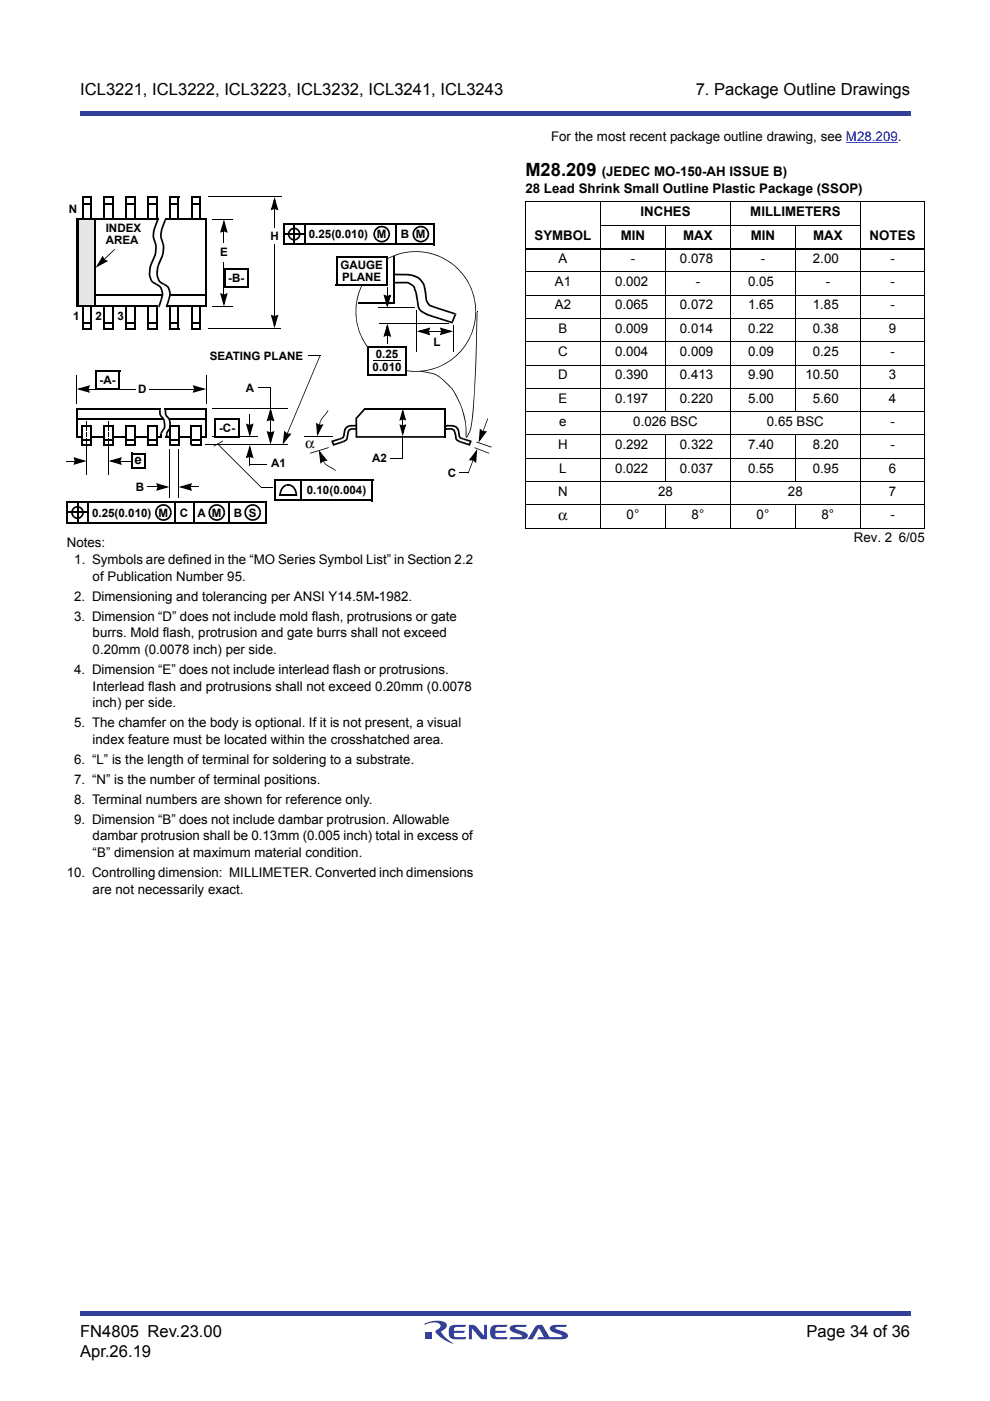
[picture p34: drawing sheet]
<svg xmlns="http://www.w3.org/2000/svg" width="210mm" height="297mm" viewBox="0 0 210 297" stroke-linecap="round" stroke-linejoin="round" font-family="sans-serif">
<defs><g id="words">
<text font-size="3.9" x="111.4" y="37.3">M28.209</text>
<g font-size="3.5">
<text x="17" y="20.1">ICL3221, ICL3222, ICL3223, ICL3232, ICL3241, ICL3243</text>
<text x="147.5" y="20.1">7. Package Outline Drawings</text>
<text x="17" y="283.4">FN4805 Rev.23.00</text>
<text x="17" y="287.6">Apr.26.19</text>
<text x="171" y="283.4">Page 34 of 36</text>
</g>
<g font-size="3.2">
<text x="64.7" y="95">α</text>
<text x="118.4" y="110.3">α</text>
</g>
<g font-size="2.8">
<text x="116.8" y="29.9">For the most recent package outline drawing, see M28.209.</text>
<text x="111.4" y="40.8">28 Lead Shrink Small Outline Plastic Package (SSOP)</text>
<text x="127.6" y="37.3">(JEDEC MO-150-AH ISSUE B)</text>
<text x="135.8" y="45.8">INCHES</text>
<text x="159.1" y="45.8">MILLIMETERS</text>
<text x="113.3" y="50.8">SYMBOL</text>
<text x="131.6" y="50.8">MIN</text>
<text x="144.9" y="50.8">MAX</text>
<text x="159.2" y="50.8">MIN</text>
<text x="172.4" y="50.8">MAX</text>
<text x="184.4" y="50.8">NOTES</text>
<text x="118.4" y="55.7">A</text>
<text x="133.8" y="55.7">-</text>
<text x="144.2" y="55.7">0.078</text>
<text x="161.3" y="55.7">-</text>
<text x="172.4" y="55.7">2.00</text>
<text x="188.8" y="55.7">-</text>
<text x="117.6" y="60.7">A1</text>
<text x="117.6" y="65.6">A2</text>
<text x="130.4" y="65.6">0.065</text>
<text x="130.4" y="60.7">0.002</text>
<text x="144.2" y="65.6">0.072</text>
<text x="147.5" y="60.7">-</text>
<text x="158.6" y="65.6">1.65</text>
<text x="158.6" y="60.7">0.05</text>
<text x="172.4" y="65.6">1.85</text>
<text x="175.1" y="60.7">-</text>
<text x="188.8" y="65.6">-</text>
<text x="188.8" y="60.7">-</text>
<text x="118.4" y="70.5">B</text>
<text x="130.4" y="70.5">0.009</text>
<text x="144.2" y="70.5">0.014</text>
<text x="158.6" y="70.5">0.22</text>
<text x="172.4" y="70.5">0.38</text>
<text x="188.5" y="70.5">9</text>
<text x="118.3" y="75.5">C</text>
<text x="130.4" y="75.5">0.004</text>
<text x="144.2" y="75.5">0.009</text>
<text x="158.6" y="75.5">0.09</text>
<text x="172.4" y="75.5">0.25</text>
<text x="188.8" y="75.5">-</text>
<text x="118.3" y="80.4">D</text>
<text x="130.4" y="80.4">0.390</text>
<text x="144.2" y="80.4">0.413</text>
<text x="158.6" y="80.4">9.90</text>
<text x="170.8" y="80.4">10.50</text>
<text x="188.5" y="80.4">3</text>
<text x="118.4" y="85.4">E</text>
<text x="130.4" y="85.4">0.197</text>
<text x="144.2" y="85.4">0.220</text>
<text x="158.6" y="85.4">5.00</text>
<text x="172.4" y="85.4">5.60</text>
<text x="188.5" y="85.4">4</text>
<text x="118.3" y="95.3">H</text>
<text x="118.6" y="90.3">e</text>
<text x="130.4" y="95.3">0.292</text>
<text x="134.3" y="90.3">0.026 BSC</text>
<text x="144.2" y="95.3">0.322</text>
<text x="158.6" y="95.3">7.40</text>
<text x="162.6" y="90.3">0.65 BSC</text>
<text x="172.4" y="95.3">8.20</text>
<text x="188.8" y="95.3">-</text>
<text x="188.8" y="90.3">-</text>
<text x="28.5" y="98.3">e</text>
<text x="118.6" y="100.2">L</text>
<text x="130.4" y="100.2">0.022</text>
<text x="144.2" y="100.2">0.037</text>
<text x="158.6" y="100.2">0.55</text>
<text x="172.4" y="100.2">0.95</text>
<text x="188.5" y="100.2">6</text>
<text x="118.3" y="105.1">N</text>
<text x="139.5" y="105.1">28</text>
<text x="167.1" y="105.1">28</text>
<text x="188.5" y="105.1">7</text>
<text x="132.9" y="110.1">0°</text>
<text x="146.6" y="110.1">8°</text>
<text x="160.4" y="110.1">0°</text>
<text x="174.2" y="110.1">8°</text>
<text x="188.8" y="110.1">-</text>
<text x="14.1" y="116.1">Notes:</text>
<text x="15.7" y="119.6">1. Symbols are defined in the “MO Series Symbol List” in Section 2.2</text>
<text x="181" y="115">Rev. 2 6/05</text>
<text x="19.6" y="123.1">of Publication Number 95.</text>
<text x="15.7" y="131.6">3. Dimension “D” does not include mold flash, protrusions or gate</text>
<text x="15.7" y="127.4">2. Dimensioning and tolerancing per ANSI Y14.5M-1982.</text>
<text x="19.6" y="135.1">burrs. Mold flash, protrusion and gate burrs shall not exceed</text>
<text x="15.7" y="142.9">4. Dimension “E” does not include interlead flash or protrusions.</text>
<text x="19.6" y="138.7">0.20mm (0.0078 inch) per side.</text>
<text x="19.6" y="146.4">Interlead flash and protrusions shall not exceed 0.20mm (0.0078</text>
<text x="19.6" y="149.9">inch) per side.</text>
<text x="15.7" y="154.2">5. The chamfer on the body is optional. If it is not present, a visual</text>
<text x="15.7" y="161.9">6. “L” is the length of terminal for soldering to a substrate.</text>
<text x="19.6" y="157.7">index feature must be located within the crosshatched area.</text>
<text x="15.7" y="166.2">7. “N” is the number of terminal positions.</text>
<text x="15.7" y="170.4">8. Terminal numbers are shown for reference only.</text>
<text x="15.7" y="174.6">9. Dimension “B” does not include dambar protrusion. Allowable</text>
<text x="19.6" y="178.2">dambar protrusion shall be 0.13mm (0.005 inch) total in excess of</text>
<text x="14.2" y="185.9">10. Controlling dimension: MILLIMETER. Converted inch dimensions</text>
<text x="19.6" y="181.7">“B” dimension at maximum material condition.</text>
<text x="19.6" y="189.5">are not necessarily exact.</text>
</g>
<g font-size="2.5">
<text x="14.6" y="45.1">N</text>
<text x="22.4" y="49.2">INDEX</text>
<text x="22.4" y="51.7">AREA</text>
<text x="57.3" y="50.9">H</text>
<text x="65.4" y="50.5">0.25(0.010)</text>
<text x="79.9" y="50.5">M</text>
<text x="85" y="50.5">B M</text>
<text x="46.7" y="54.3">E</text>
<text x="48.4" y="59.8">-B-</text>
<text x="72.2" y="57.1">GAUGE</text>
<text x="72.5" y="59.6">PLANE</text>
<text x="15.5" y="67.9">1</text>
<text x="20.2" y="67.9">2</text>
<text x="24.9" y="67.9">3</text>
<text x="44.5" y="76.3">SEATING PLANE</text>
<text x="79.7" y="75.9">0.25</text>
<text x="91.9" y="73.4">L</text>
<text x="21.1" y="81.4">-A-</text>
<text x="29.3" y="83.2">D</text>
<text x="52.2" y="83">A</text>
<text x="79" y="78.7">0.010</text>
<text x="46.5" y="91.6">-C-</text>
<text x="57.5" y="99.1">A1</text>
<text x="78.9" y="97.9">A2</text>
<text x="95" y="101.2">C</text>
<text x="28.8" y="104.1">B</text>
<text x="65" y="104.8">0.10(0.004)</text>
<text x="19.5" y="109.5">0.25(0.010) M</text>
<text x="38.1" y="109.5">C</text>
<text x="41.9" y="109.5">A M</text>
<text x="49.6" y="109.5">B S</text>
</g>
</g></defs>
<g fill="#32409a">
<path d="M17 23.5h176v1h-176z"/>
<path d="M17 278h176v1.1h-176z"/>
</g>
<path d="M90 280h30.4v4.9h-30.4z" fill="#fff"/>
<g fill="#333f99">
<path d="M99.4 280.9h1l.4 .2 1.8 2.1v-2.3h.7v3.1l-1.4-.2-1.9-2.2v2.4h-.6z"/>
<path d="M95.4 281.3l.7-.4h2.7l-.2 .4-2 .1a.62 .62 0 0 0-.4 .7h2.4l-.3 .5h-2.1v.4l.2 .4 .2 .1h2.3l-.3 .4-2 .1a1.19 1.19 0 0 1-1.4-1.2v-1.2z"/>
<path d="M104.2 281.3l.7-.4h2.7l-.2 .4-2 .1a.62 .62 0 0 0-.4 .7h2.4l-.3 .5h-2.1v.4l.2 .4 .2 .1h2.3l-.3 .4-2 .1a1.19 1.19 0 0 1-1.5-1.2l.1-1.2z"/>
<path d="M108.2 281.2l.7-.3h2.8l-.2 .4-2.2 .2v.2l.5 .2a2.88 2.88 0 0 1 2.1 1.1 .74 .74 0 0 1-.9 .9l-3 .1 .2-.5 2.5-.1v-.3l-.5-.2a2.87 2.87 0 0 1-2.1-1z"/>
<path d="M113.6 281.2a1.57 1.57 0 0 1 1.4-.3l1.6 2.6 2.6-.1v-.3l-.5-.2a2.87 2.87 0 0 1-2.1-1 .74 .74 0 0 1 .8-1h2.8l-.2 .4-2.2 .2v.2l.5 .2a2.88 2.88 0 0 1 2.1 1.1 .74 .74 0 0 1-.8 .9l-5.7 .1 .2-.5h1.3l-1.1-1.9-1.4 2.4h-1z"/>
<path d="M90.2 282.4h1.4v1.4h-1.4z"/>
<path d="M90.1 280.6a4.9 4.9 0 0 1 4.4-.1 1.05 1.05 0 0 1-.7 1.6l-.3 .2a6 6 0 0 0 2.7 2.6 6.2 6.2 0 0 1-3.9-2.7l.2-.2a.93 .93 0 0 0 .7-1.3 4.1 4.1 0 0 0-3.2 .2z"/>
</g>
<g fill="none" stroke="#000" stroke-width=".36">
<path d="M16.1 46.5h17.5M16.3 46.5v18.7M17.5 41.6v5M19.3 41.8v4.8M22.1 41.6v5M23.9 41.8v4.8M26.8 41.6v5M28.6 41.8v4.8M31.4 41.6v5M33.2 41.8v4.8M35.2 46.5h8.7M36 41.6v5"/>
<path d="M37.8 41.8v4.8M40.7 41.6v5M42.4 41.8v4.8M43.7 46.5v18.7M16.3 65h17.1M35.3 65h8.4"/>
</g>
<g fill="#000">
<path d="M17.4 43h.2v.4h-.2zM17.5 41.6h2v.4h-2zM17.6 43h1.8v.4h-1.8zM22 43h.2v.4h-.2zM22.1 41.6h2v.4h-2zM22.2 43h1.8v.4h-1.8zM26.6 43h.2v.4h-.2zM26.8 41.6h1.9v.4h-1.9zM26.8 43h1.8v.4h-1.8zM31.3 43h.2v.4h-.2zM31.4 41.6h2v.4h-2zM31.5 43h1.8v.4h-1.8z"/>
<path d="M33.3 46.4l.4 .2-.1 .1-.3-.1zM33.3 46.6l.3 .1-.8 2.2-.1 1.1 .6 2.1-.1 .7a6.1 6.1 0 0 1-1 3.3l-.2 .8-.1 1.5 .4 1 .9 .7-.2 .3a2.31 2.31 0 0 1-1.5-2.5l.2-1.5 1.1-2.8 .1-1.5-.6-2.1 .2-1.3zM34.9 46.4l.4 .2-.1 .1-.3-.1zM34.9 46.6l.3 .1-.7 1.9-.2 1.3 .5 2.1-.1 1.8-1 2.7-.2 1.7 .4 1.2 .9 .7-.2 .3-1-.7-.4-1.2a7 7 0 0 1 1-4.3l.3-2.2a4.6 4.6 0 0 1-.1-4.2zM35.9 43h.2v.4h-.2zM36 41.6h2v.4h-2zM36.1 43h1.8v.4h-1.8zM40.6 43h.1v.4h-.1zM40.7 41.6h1.9v.4h-1.9zM40.7 43h1.8v.4h-1.8zM33.2 60.1a2.03 2.03 0 0 1 1.4 1.7v.9l-.2 .8-.4-.1 .3-1.3-.3-.9-.2-.3-.8-.5zM33.6 64.9l.3 .1v.2l-.4-.1z"/>
<path d="M34 63.4l.4 .1-.5 1.5-.3-.1zM34.8 60.1l.9 .6 .4 .9 .1 .8-.2 1.1-.4-.1 .3-1.1-.1-.7-.4-.7-.8-.5zM35.2 64.9l.3 .1v.2l-.4-.1zM35.6 63.4l.4 .1-.5 1.5-.3-.1z"/>
</g>
<path d="M16.4 46.5h3.8v18.4h-3.8z" fill="#e6e6e6"/>
<g fill="none" stroke="#000" stroke-width=".36">
<path d="M16.4 46.5h4M16.4 46.3v18.6M20.2 46.5v18.6M47.6 57.1h5.2M47.6 56.9v3.9M52.6 57.1v3.9M16.3 64.9h3.9M17.5 64.9v5.1M19.3 64.9v4.9M20.3 78.7h5.2M20.3 78.5v3.9M22.1 64.9v5.1"/>
<path d="M23.9 64.9v4.9M25.3 78.7v3.9M26.8 64.9v5.1M28.6 64.9v4.9M31.4 64.9v5.1M33.2 64.9v4.9M36 64.9v5.1M37.8 64.9v4.9M40.7 64.9v5.1M42.4 64.9v4.9M47.5 60.8h5.1M16.1 86.7h17.5"/>
<path d="M16.3 92.7h18.1M16.3 86.7v6.1M20.2 82.4h5.1M27.7 99.2h3M27.9 96.2h3M27.9 96v3.2M30.7 96.2v3.2M34.9 86.7h9M35 92.7h8.7M43.7 86.7v6.1M14.1 110.8h42.2M14.2 106.5h42.3"/>
<path d="M14.3 106.3v4.5M14.4 108.7h4.1M16.4 106.6v4.1M18.6 106.4v4.5M37.1 106.4v4.5M41.1 106.5v4.3M48.7 106.5v4.3M56.4 106.5v4.5"/>
</g>
<g fill="#000">
<path d="M21.6 54.7l.3-.2 .3 .6-.3 .2zM21.8 54.2l.1 .5-1 1.7-.3-.2 1.8-1 .2 .3-.7-.2 .2-.4 .8 .5-2.6 1.4zM21.9 55.1l.3-.3 .1 .1-.2 .3zM22.1 54.9h.2zM24.2 52.8l.2 .1zM22.2 54.8l2-2 .2 .1-2.1 2zM44.1 41.7l.1 .1zM47.4 55.7l.2 .1zM58.1 44.1h.2v.4h-.2zM58.2 41.8l.8 2.8-.4-.3-.6-1.8 .4-.1-.6 1.9-.3-.1 .6-.3 .2 .4-.9 .3zM58.1 43.9l.7 .2-.1 .4-.6-.2zM17.4 68.2h.2v.4h-.2z"/>
<path d="M17.5 69.6h2v.4h-2zM17.6 68.2h1.8v.4h-1.8zM22 68.2h2v.4h-2zM22.1 69.6h2v.4h-2zM26.6 68.2h2v.4h-2zM26.8 69.6h1.9v.4h-1.9zM31.3 68.2h2v.4h-2zM31.4 69.6h2v.4h-2zM35.9 68.2h2v.4h-2zM36 69.6h2v.4h-2zM40.6 68.2h1.9v.4h-1.9zM40.7 69.6h1.9v.4h-1.9z"/>
<path d="M47 62.3l.5 .2v.3l-.6-.2zM47.4 62.3h.2v.3h-.2zM46.7 62.1l.4 .3 .5 1.9-.3 .1 .5-2 .4 .1-.7 .3-.1-.3 .9-.4-.8 2.9zM33.7 86.6h.4v.1h-.4zM34 92h.4v.6h-.4zM33.7 86.7h.4l.1 1.3a2.53 2.53 0 0 1 .2 3.8v.1h-.4l.7-1.3-.1-1.5-.8-1zM34 91.9h.4v.2l-.4-.1zM34.9 86.6h.4v.1h-.4zM34.9 86.7h.4l.1 1.3a2.7 2.7 0 0 1 .7 3l-.6 .9h-.3l.7-1.2v-.4l-.1-1.2-.8-1zM35.2 92.5h.3v.1h-.3zM35.2 91.9h.3v.2l-.3-.1zM35.2 92l.3 .1v.4h-.3z"/>
<path d="M15.8 109.5l.5 .2 .4-.1 .6-.4 .1-.6h.4l-.3 .9-.5 .4h-1.1l-.3-.2zM15.5 107.7a1.35 1.35 0 0 1 1.4-.3 1.35 1.35 0 0 1 .9 1.2h-.4l-.1-.5-.4-.3-.5-.2-.5 .2-.4 .6v.5l.3 .6-.2 .2-.5-.9v-.6zM33.7 109.7l.6 .3h.9l.6-.5 .3-.9h.3a1.78 1.78 0 0 1-1 1.7 1.78 1.78 0 0 1-1.9-.3zM33.5 107.3a1.79 1.79 0 0 1 1.9-.3 1.79 1.79 0 0 1 1 1.6l-.3 .1-.3-.9-.7-.5h-.7l-.4 .1-.5 .4-.3 .6 .1 .7 .4 .7-.2 .2a1.77 1.77 0 0 1 0-2.7zM52.7 109.7l.9 .4 .7-.2 .5-.4 .2-.9h.4a1.77 1.77 0 0 1-1 1.7 1.77 1.77 0 0 1-1.9-.3zM52.3 107.5l.6-.5a1.76 1.76 0 0 1 2.5 1.6h-.4l-.2-.6-.5-.6-.5-.1h-.7l-.6 .5-.3 .6v.8l.5 .6-.2 .2-.5-.5a1.76 1.76 0 0 1 .3-2z"/>
</g>
<path d="M21.8 54.6l.2 .5 .5 .3-1.7 .9zM58.2 42.4l.6 1.9-.6-.2-.5 .2zM46.9 62.4l.6 .2 .5-.2-.5 1.9z" fill="#000"/>
<path d="M44.2 41.8h15.6M45.1 46.5h4.3M47.5 55.8v6.5M58.2 44.4v3.9M44.1 69.6h15.4M45.1 65h4.3M45 86.7h16" fill="none" stroke="#000" stroke-width=".21"/>
<path d="M17.4 90.2h1.9v4.1h-1.9z" fill="#fff"/>
<path d="M17.3 94.3h2M17.4 90.2h2.1M17.4 90.1v4.2M19.4 90.2v4.3" fill="none" stroke="#000" stroke-width=".36"/>
<path d="M22.1 90.2h1.9v4.1h-1.9z" fill="#fff"/>
<path d="M21.9 94.3h2.1M22.1 90.2h2.1M22.1 90.1v4.2M24 90.2v4.3" fill="none" stroke="#000" stroke-width=".36"/>
<path d="M26.7 90.2h1.9v4.1h-1.9z" fill="#fff"/>
<path d="M26.5 94.3h2.1M26.7 90.2h2.1M26.7 90.1v4.2M28.6 90.2v4.3" fill="none" stroke="#000" stroke-width=".36"/>
<path d="M31.3 90.2h2v4.1h-2z" fill="#fff"/>
<path d="M31.1 94.3h2.2M31.3 90.2h2.1M31.3 90.1v4.2M33.3 90.2v4.3" fill="none" stroke="#000" stroke-width=".36"/>
<path d="M35.9 90.2h2v4.1h-2z" fill="#fff"/>
<path d="M35.8 94.3h2.1M35.9 90.2h2.2M36 90.1v4.2M37.9 90.2v4.3" fill="none" stroke="#000" stroke-width=".36"/>
<path d="M40.6 90.2h1.9v4.1h-1.9z" fill="#fff"/>
<g fill="none" stroke="#000" stroke-width=".36">
<path d="M60 51.8h32M60.2 47.5h32M60.2 47.3v4.5M60.3 49.6h4.1M62.4 47.6v4.1M64.6 47.4v4.5M83.6 54.4v10M83.9 47.4v4.5M92 47.5v4.5M20.1 62.6h14.4M36 62.6h7.9M75.9 64.2h7.7"/>
<path d="M16.3 88.8h18.3M36.1 88.8h7.5M40.4 94.3h2.1M40.6 90.2h2.1M40.6 90.1v4.2M42.5 90.2v4.3M45.5 92.6h5.2M45.7 88.8h5.2M45.7 88.6v3.9M50.7 88.8v3.9M77.3 86.7h17.3M94.4 86.7v6.1"/>
<path d="M58.1 106.1h20.9M58.3 101.8h20.8M58.3 101.6v4.5M59.2 105h3.8M63.9 101.7v4.5M79 101.8v4.5"/>
</g>
<g fill="#000">
<path d="M47.4 48.9h.2v.3h-.2zM47.5 46.5l.8 2.9-.5-.3-.5-1.9 .3-.1-.5 2-.3-.1 .6-.3 .1 .3-.8 .4zM47.4 48.7l.7 .2-.2 .3-.5-.2zM61.7 50.4l.4 .3h.5l.6-.5 .2-.6h.3a1.31 1.31 0 0 1-1.2 1.4l-1-.3zM61.4 48.7l.7-.4h.8a1.4 1.4 0 0 1 .8 1.3h-.3l-.2-.5-.4-.4h-.9l-.5 .7v.6l.3 .4-.2 .3-.4-.5-.1-.5zM80 50.7l.6 .3 .9-.1 .7-.6 .2-.7h.3a1.78 1.78 0 0 1-1 1.6 1.78 1.78 0 0 1-1.9-.2zM79.7 48.4a1.74 1.74 0 0 1 2.4-.1l.5 .6 .1 .7-.3 .1-.2-.7-.7-.7-.8-.1-.9 .5-.3 .7 .1 .7 .4 .6-.2 .3a1.74 1.74 0 0 1-.1-2.6zM79 57.1l1.5-1.2 2.1-1.4 .1 .2-2.6 1.6-2.1 2.2-.9 1.5-.8 1.7-.7 3.1v2.6l.7 3 .8 1.7 .9 1.5 2.1 2.2-.1 .1a12.8 12.8 0 0 1-1-18.8zM83.5 58h.2v.4h-.2zM83.7 58h1.9a4.1 4.1 0 0 1 4.4 2.2l.6 3.5 .6 .9 .9 .3-.2 .4a2.2 2.2 0 0 1-1.8-2.4l-.4-2.6-1.1-1.2-1.4-.6-3.5-.1zM83.8 59.8h2.8l1.2 .8 .7 1.8 .3 2.4 .2 .6 .5 .5 1.1 .6-.2 .3 .2-.3 1.3 .5-.1 .3-1.4-.5 .2-.3-.2 .3-1.1-.6a1.99 1.99 0 0 1-.9-1.7l-.3-2.4-.5-1.3-1.2-.7h-2.6zM88.3 50.7l.6 .3h.7l.8-.6 .3-.8h.3a1.79 1.79 0 0 1-1 1.6 1.79 1.79 0 0 1-1.9-.2z"/>
<path d="M88.1 48.3a1.75 1.75 0 0 1 2.7 .5l.2 .8-.3 .1-.3-.9-.5-.4-.7-.2-.8 .3-.6 .9 .1 .8 .4 .5-.2 .3a1.74 1.74 0 0 1 0-2.7zM57.7 66.8l.6 .2v.4l-.7-.2zM58.1 66.8h.2v.4h-.2zM57.4 66.7l.4 .3 .6 1.9-.4 .1 .6-2 .3 .1-.6 .3-.2-.4 .9-.3-.8 2.9zM67.8 75.3l.1 .1zM80.1 75.8l2.6 1.6 2.9 1 3.2 .3 1.9-.3 1.8-.5 2.7-1.4 2.3-2 1.8-2.4 .7-1.7 .4-1.2h.1a12.8 12.8 0 0 1-20.5 6.7zM81.6 62.6l.6 .2v.3l-.7-.2zM82 71h.2v.3h-.2zM82 72.8l.2 .1zM82 71.2h.2v1.6h-.2zM82 62.6h.2v.3h-.2zM82 61h.2z"/>
<path d="M82 61h.2v1.7h-.2zM81.3 62.4l.4 .3 .6 1.9-.3 .1 .5-2 .3 .1-.6 .3-.1-.3 .9-.4-.9 2.9zM82.1 68.6l.9 2.8-.5-.2-.5-1.9 .3-.1-.6 2-.3-.1 .7-.3 .1 .3-.9 .3zM82.1 70.8l.6 .2-.1 .3-.5-.2zM83.6 59.8h.2v.3h-.2zM89.1 78.6l.1 .2zM90.7 70.2h.4v.1h-.4zM88.4 70.3l2.8-.9-.2 .5-1.9 .5-.1-.3 2 .5-.1 .4-.3-.7 .3-.1 .3 .9zM89.2 78.6l1.8 .4v.1l-1.8-.3zM90.8 69.6l.3 .2-.2 .5h-.3zM91.9 67l1.4 .4-.1 .3-1.4-.4zM91 79l1 .2v.2l-1-.3z"/>
<path d="M92.1 64.9l.6 .2-.1 .4-.7-.2zM92.7 65.1l3.7 1.2-.1 .4-3.7-1.2zM93.3 67.4l2.5 .8-.1 .3-2.5-.8zM93.4 70.2h.3v.1h-.3zM93.6 70.2l.3 .1-.2 .6-.3-.2zM93.2 69.4l2.9 .9-2.9 .8 .3-.5 1.9-.5 .1 .3-2-.5 .1-.4 .3 .7-.3 .1zM95.1 68.5l.1 .2zM95.8 68.2h.1l-.1 .4-.1-.1zM95.7 68.3l.3 .1v.2l-.4-.1zM96.4 66.3l.1 .1-.1 .3h-.1zM96.5 66.4l.3 .1-.1 .2-.3-.1zM96.4 66.6l.3 .1-.7 1.7-.3-.1z"/>
<path d="M100.8 66h.1v1.4l-.4 1.8h-.1zM82.6 54.5a12.8 12.8 0 0 1 18.3 11.5h-.1l-.4-3.1-1.1-2.9-1-1.5-1.6-1.8-2-1.4-2.8-1.3-3.1-.6-3.2 .3-2.9 1zM101.1 66.1l.1 .1zM101.1 66.2h.1a219.9 219.9 0 0 1-1.2 24.1l-.3 1.2-.6 1.1-.3 .2-.3-3.6-.7-2.8-.9-1.9-1.4-2.3-1.7-1.7-1.8-1.1v-.2a12.5 12.5 0 0 1 6.3 8.1l.6 3 .1 2.4h-.2l.8-1.5 .2-.9 .6-4.8 .4-7.9zM14.1 97.7h1.6v.1h-1.6zM15.7 97.7h.3v.1h-.3zM15.9 97.7h.3l-.2 .7-.3-.2zM15.6 96.9l2.8 .8-2.8 .9 .2-.5 1.9-.5 .1 .3-2-.5 .1-.4 .3 .7-.3 .1zM16.1 88.6h.2v.3h-.2zM16.2 85.5l.1 .1zM17.4 93.2h.2v.3h-.2zM17.6 93.2h1.8v.3h-1.8z"/>
<path d="M18.3 91.7h.2v.8h-.2zM18.3 89.3h.2v1.9h-.2zM18.6 82.4h.4v.2h-.4zM16.3 82.5l2.8-.8-.3 .4-1.8 .6-.2-.4 2 .5-.1 .4-.3-.6 .4-.2 .3 .9zM18.6 81.9l.4 .1-.2 .6h-.4zM22 93.2h.2v.3h-.2zM22.2 93.2h1.8v.3h-1.8zM22.9 91.7h.2v.8h-.2zM22.9 89.3h.2v1.9h-.2zM25.4 97.7h.3v.1h-.3zM23 97.7l2.8-.8-.2 .5-1.9 .5-.1-.3 2 .5-.1 .4-.3-.7 .3-.1 .3 .9zM25.4 97.1l.3 .2-.2 .5h-.3z"/>
<path d="M26.6 93.2h.2v.3h-.2zM26.8 93.2h1.8v.3h-1.8zM31.3 93.2h.2v.3h-.2zM31.5 93.2h1.8v.3h-1.8zM35.9 93.2h.2v.3h-.2zM35.9 88.6h.2v.3h-.2zM36.1 93.2h1.8v.3h-1.8zM40.6 93.2h.1v.3h-.1zM40.7 93.2h1.8v.3h-1.8zM41 82.4h.4v.2h-.4zM41.2 82.4l.4 .1-.3 .6-.3-.1zM40.9 81.7l2.8 .8-2.8 .8 .2-.5 1.9-.5 .1 .4-2-.6 .1-.3 .3 .6-.3 .1z"/>
<path d="M43.6 85.5l.2 .1zM45.3 94.6l.1 .1zM45.3 94.5l1.9-1v.1l-1.8 1.1zM46 94.1h.2zM46.1 94.2l.1-.1 9.2 9.1-.1 .2zM47.2 93.5l.1 .1zM52.5 89.9l.5 .2v.3l-.7-.1zM52.9 89.9h.1v.4h-.1zM52.9 87.9h.1zM52.9 96.7h.1v.3h-.1zM52.9 98.6h.1zM52.9 97h.1v1.6h-.1z"/>
<path d="M52.9 98.5l.1 .1zM52.1 89.8l.5 .2 .5 1.9-.3 .2 .5-2.1 .4 .1-.7 .3-.1-.3 .9-.3-.8 2.8zM53 94.3l.8 2.9-.5-.3-.5-1.9 .3-.1-.5 2-.4-.1 .7-.3 .1 .3-.9 .4zM52.9 96.5l.7 .2-.2 .3-.5-.2zM54.8 82.2l.1 .1zM56.9 91.5l.5 .2v.3l-.7-.2zM57.3 88.9h.1v.3h-.1zM57.3 91.5h.1v.4h-.1zM56.5 91.4l.5 .2 .5 1.9-.3 .1 .5-2 .4 .1-.7 .3-.1-.3 .9-.3-.8 2.8zM57.4 86.5l.8 2.8-.5-.2-.5-1.9 .3-.1-.5 2-.4-.1 .7-.3 .1 .3-.9 .3zM57.3 88.7l.7 .2-.2 .3-.5-.2zM60.5 91.6l.5 .4-.2 .3-.5-.5z"/>
<path d="M60.3 91.3l.3 .4-.3 2h-.3l1.3-1.7 .3 .2-.8 .1v-.4h1l-1.9 2.4zM60.9 91.7l.1 .1zM67.8 75.4h.1l-6.8 16.4-.2-.1zM60.9 91.7l.2 .1-.2 .3h-.2zM65.7 96l.1 .2zM67.3 89.8l.5 .3-.1 .3-.6-.3zM67 89.6l.4 .4 .1 1.9h-.3l.9-1.8 .3 .2-.7 .1v-.3l.9-.2-1.4 2.6zM67.7 89.9h.2l-.1 .4-.2-.1zM67.7 89.9l.1 .1zM67.8 89.4h.2l-.1 .5h-.2zM68 89h.2l-.2 .4h-.2zM68.4 97.6l.2-.1 .1 .4-.1 .1z"/>
<path d="M68.6 97.9h.1zM67.6 95.4l1.9 2.3-.6-.1-1.2-1.5 .3-.2 .3 2-.4 .1 .5-.6 .2 .3-.6 .6zM68.6 98l.1-.1 .1 .1-.1 .1zM68.7 98.1l.1-.1 .1 .2-.1 .1zM68.4 97.4l.7-.1v.4l-.6 .1zM69.5 87l.1 .1zM69.4 87.1h.2l-.3 .4-1.1 1.5h-.2zM69.6 94.8l.1 .2zM65.8 96l3.8-1.2 .1 .2-3.9 1.2zM70.3 93.4h.2l.1 .3h-.2zM70.2 93.5l.3-.1 .1 .1-.3 .2zM70.3 93.7l.3-.2 .3 .7-.4 .1z"/>
<path d="M70.6 94.1h.2l.1 .3-.2 .1zM70.5 94.3l.4-.1 .1 .2-.4 .1zM71.2 99.7l-.1 .2zM68.8 98.3l.1-.1 2.3 1.5-.1 .1zM70.5 93.4l1.5-.5 .1 .3-1.5 .5zM70.8 94.1l1.5-.5 .1 .4-1.5 .4zM72 92.9l.4-.1 .1 .3-.4 .1zM72.3 93.6l.4-.1 .2 .3-.5 .2zM77.2 86.6l.1-.1 .2 .3-1.8 2-.3-.2zM75.5 90.8h.2v.3h-.2zM73.8 91.2l.6-.4h1.1v.3h-1l-.4 .3-.4 1.8-.9 .6-.1-.3 .7-.5zM75.6 90.1h.1v.3h-.1z"/>
<path d="M73.3 90.5l.7-.4h1.6v.3l-1.4 .1-.6 .2-.3 .4-.3 1.5-.5 .5-.1-.3 .3-.4 .3-1.4zM75.4 88.6l.3 .1 .1 3.9h-.4l.2-.1h18.8v.3h-19zM94.5 90.1h.2v.3h-.2zM94.6 90.8h.1v.3h-.1zM94.7 90.1h1.4l.7 .3 .5 .6 .3 1.4 .3 .4-.1 .3-.3-.1-.3-.5-.2-1.3-.4-.5-.5-.2-1.4-.1zM94.7 90.8h1.1l.7 .4 .4 1.8 .6 .5v.3l-.9-.5-.5-2-.3-.2h-1.1zM97.5 93.5l.5 .1-.1 .4-.5-.2zM97.9 92.8l.4 .1-.1 .3-.4-.1zM98 93.6l1.5 .5-.1 .3-1.5-.4zM98.3 92.9l1.5 .5-.1 .3-1.5-.5zM99.5 94.1h.2l-.1 .4-.2-.1zM99.4 94.2l.3 .1-.1 .2-.3-.1z"/>
<path d="M99.8 93.4h.1l-.1 .3h-.1zM99.7 93.4l.3 .1v.2l-.4-.2zM99.6 93.5l.4 .2-.3 .6-.3-.1zM100.3 97.4h.1l-.1 .4-.2-.1zM100.2 97.7l.1 .1zM101.2 95.2l-.3 3-.3-.4 .2-2h.3l-1.2 1.7-.3-.2 .8-.1v.4h-1zM100.6 94.8v.2zM100.7 94.8l3 1.2-.1 .2-3-1.2zM100.4 97.2l.5 .5-.2 .2-.5-.4zM101 93.6l.1 .2zM101.1 93.7l3.1 1-.1 .2-3-1.1zM102 91.1l.4 .4-.1 .3-.5-.4z"/>
<path d="M101.7 90.8l.4 .4-.2 2h-.4l1.3-1.7 .2 .2-.7 .1v-.4h1l-1.8 2.4zM102.4 91.2l.2 .1-.2 .3h-.2zM102.4 91.2l.1 .2zM103.4 88.7l.1 .1zM103.3 88.7l.2 .1-.9 2.5-.2-.1zM103.7 96v.2zM104.2 94.7v.2zM33.2 103.2h.4v.1h-.4zM33.4 103.2l.4 .1-.2 .6-.4-.2zM33.1 102.4l2.8 .9-2.8 .8 .3-.5 1.8-.5 .1 .3-1.9-.5 .1-.4 .3 .7-.4 .1zM40.2 103.2h.4v.1h-.4zM37.9 103.3l2.8-.9-.2 .5-1.9 .5-.1-.3 2 .5-.1 .4-.4-.7 .4-.1 .3 .9z"/>
<path d="M40.5 103.2h1.7v.1h-1.7zM40.3 102.6l.3 .2-.2 .5h-.4zM45 109.7l.9 .4 .7-.2 .6-.5 .2-.8h.4l-.5 1.2a1.74 1.74 0 0 1-2.4 .2zM44.8 107.3a1.73 1.73 0 0 1 1.9-.3l.8 .7 .3 .9-.4 .1-.1-.6-.4-.5-.5-.3h-.7l-.6 .2-.5 .9v.8l.5 .6-.2 .2-.5-.5a1.77 1.77 0 0 1 .4-2.2zM55.4 103.2v.2zM55.4 103.3l.1 .2zM59.2 104.9l.4 .1v.2l-.4-.1zM59.9 103.1l.8-.4 .1 .3-.5 .3-.5 .7-.2 1-.4-.1 .2-1zM60.7 102.7l.2-.1 .1 .4h-.2zM60.9 102.6h.2v.4h-.2zM60.9 102.6h.4v.4h-.4zM61.1 102.6a2.08 2.08 0 0 1 1.9 1.9l-.4 .1-.4-1-.6-.5-.5-.1z"/>
<path d="M62.6 104.5h.4v.2l-.4 .1zM62.6 104.8l.4-.1v.2l-.3 .1zM62.7 105l.3-.1v.2l-.3 .1zM97.4 100.2l.1 .2zM97.5 100.2h1.9v.2h-1.9zM99.2 100.2l.1 .2zM100.2 97.7l.1 .1-.9 2.5-.2-.1z"/>
</g>
<g fill="none" stroke="#000" stroke-width=".21">
<path d="M47.5 49.1v2.4M58.2 51.8v15.1M16.3 79.5v6M43.7 79.5v6M65.4 75.4h2.5M80.3 65.3h7.6M80.3 68.6h14.8M88.4 65.8v8.7M91 70.3h2.5M96.1 69v5.5M18.4 92.9v7.8M18.9 82.5h9.8"/>
<path d="M23 92.9v7.8M25.7 97.7h2.1M31.6 82.5h9.5M35.9 95.2v10.4M37.9 95.2v10.4M43.6 94.2h17.5M45 92.6h9.5M53 98.6h3.5M53 87.9v2.1M54.9 82.3h2.5M57.4 82.2v4.5M57.4 89.1v2.5"/>
<path d="M64.5 92.6h5.9M31.2 103.3h2.1M55.5 103.4h2.2"/>
</g>
<g fill="#000">
<path d="M47.5 47.2l.5 1.9-.5-.2-.6 .2zM57.7 67l.5 .2 .6-.2-.6 1.9zM82.1 69.2l.6 1.9-.6-.1-.5 .1zM81.6 62.7l.5 .2 .6-.2-.6 1.9zM89 70.3l1.9-.6-.2 .6 .2 .5zM93.5 69.7l1.9 .6-1.9 .5 .2-.5zM15.9 97.2l1.8 .5-1.8 .6 .1-.6zM16.9 82.5l1.9-.6-.2 .6 .2 .5zM23.7 97.7l1.8-.5-.1 .5 .1 .6zM41.1 81.9l2 .6-2 .5 .3-.5zM52.4 90.1l.6 .2 .5-.2-.5 1.9zM53 95l.5 1.9-.5-.2-.6 .2z"/>
<path d="M57.4 87.1l.5 1.9-.5-.1-.6 .1zM56.8 91.7l.6 .2 .5-.2-.5 1.9zM60.4 91.7l.4 .4h.6l-1.2 1.6zM67.2 90l.5 .3 .6-.1-.9 1.7zM67.8 96l1.3 1.5-.6 .1-.4 .4zM100.9 95.8l-.1 2-.4-.4h-.6zM101.9 91.2l.4 .4h.6l-1.2 1.6zM33.4 102.7l1.9 .6-1.9 .5 .2-.5zM38.5 103.3l1.9-.6-.2 .6 .2 .5z"/>
</g>
<path d="M78.1 73.5h8v5.9h-8z" fill="#fff"/>
<path d="M77.9 79.4h8.2M78.1 73.5h8.2M78.1 73.4v6M86.1 73.5v6.1" fill="none" stroke="#000" stroke-width=".36"/>
<path d="M79.2 76.5h5.8" fill="none" stroke="#000" stroke-width=".21"/>
<path d="M71.4 54.6h10.6v5.9h-10.6z" fill="#fff"/>
<path d="M71.4 54.6h10.8M71.4 54.4v6.1M82.1 54.6v6.1M111.4 52.7h84.7M71.2 60.5h10.8" fill="none" stroke="#000" stroke-width=".36"/>
<path d="M82.8 97.1l.1 .1zM85 90.1l.4 .1v.4l-.5-.2zM85.3 88.8h.2v.3h-.2zM85.3 90h.2v.4h-.2zM85.3 89l.2 .1zM85.3 89.1h.2v1h-.2zM85.3 92.6l.2 .1zM84.7 90l.4 .2 .5 1.6-.4 .1 .5-1.7 .3 .1-.6 .3-.1-.4 .8-.3-.7 2.6zM85.4 86.7l.7 2.5-.4-.3-.5-1.5 .4-.2-.5 1.7-.3-.1 .5-.2 .1 .3-.7 .3zM85.3 88.6l.6 .1-.1 .4-.5-.2z" fill="#000"/>
<path d="M85.4 87.3l.5 1.6-.5-.1-.5 .1zM84.9 90.2l.5 .2 .5-.2-.5 1.6z" fill="#000"/>
<g fill="none" stroke="#000" stroke-width=".21">
<path d="M111.4 42.8h84.7M111.4 57.6h84.7M111.4 42.9v69M127.3 47.8h55.2M127.3 42.8v69.2M141.1 47.7v39.6M154.9 42.8v69.2M168.7 47.7v39.6M182.4 42.8v69.2M196.1 42.9v69M111.4 62.6h84.7M111.4 67.5h84.7"/>
<path d="M111.4 72.5h84.7M111.4 77.4h84.7M82.9 97.2h2.5M85.4 92.7v4.5M111.4 97.2h84.7M111.4 82.3h84.7M111.4 87.3h84.7M111.4 92.2h84.7M141.1 92.2v10M168.7 92.2v10M111.4 102.1h84.7M111.4 107h84.7"/>
<path d="M111.4 112h84.7M141.1 107v5M168.7 107v5"/>
</g>
<path d="M179.4 30.2h10.9" fill="none" stroke="#00f" stroke-width=".21"/>
<use href="#words"/>
</svg>
